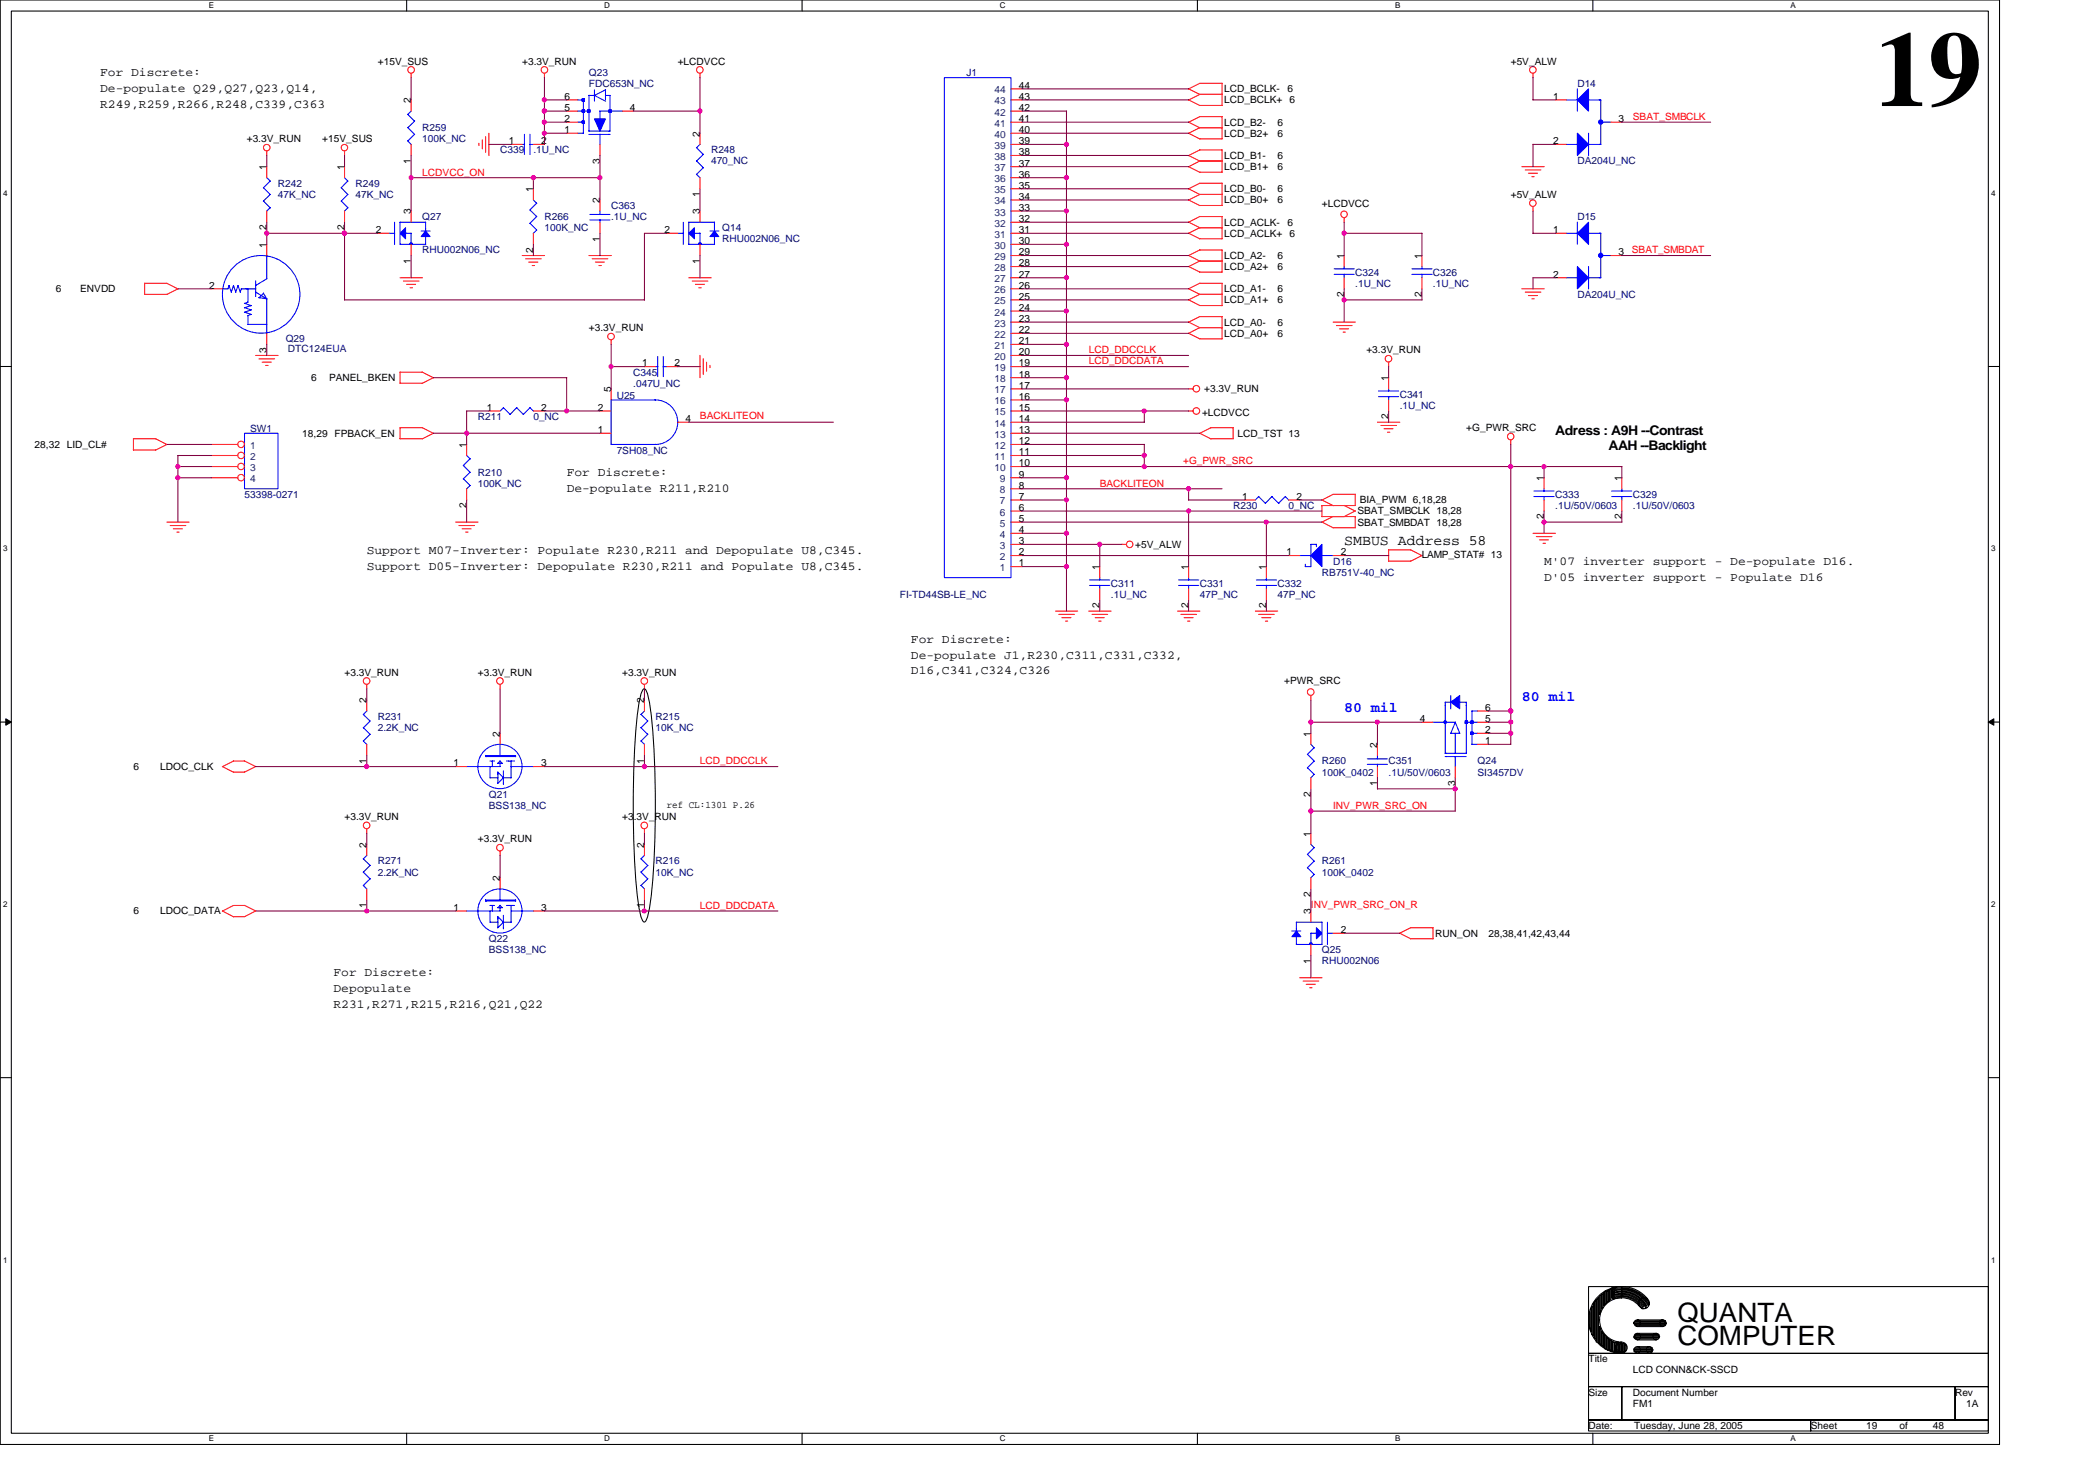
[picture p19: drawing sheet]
<svg xmlns="http://www.w3.org/2000/svg" width="297mm" height="210mm" viewBox="0 0 297 210" stroke-linecap="round" stroke-linejoin="round" font-family="sans-serif">
<defs><g id="words">
<text font-size="15.1" x="265.8" y="15">19</text>
<g font-size="3.8">
<text x="237.8" y="187.3">QUANTA</text>
<text x="237.8" y="190.7">COMPUTER</text>
</g>
<text font-size="2.1" x="190.6" y="77.2">SMBUS Address 58</text>
<g font-size="2.1" fill="#00f">
<text x="190.6" y="100.9">80 mil</text>
<text x="215.8" y="99.4">80 mil</text>
</g>
<g font-size="1.9">
<text x="220.5" y="61.6">Adress : A9H --Contrast</text>
<text x="228.1" y="63.8">AAH --Backlight</text>
</g>
<g font-size="1.7">
<text x="14.2" y="10.8">For Discrete:</text>
<text x="14.2" y="13">De-populate Q29,Q27,Q23,Q14,</text>
<text x="14.2" y="15.3">R249,R259,R266,R248,C339,C363</text>
<text x="80.3" y="67.5">For Discrete:</text>
<text x="80.3" y="69.8">De-populate R211,R210</text>
<text x="52" y="78.5">Support M07-Inverter: Populate R230,R211 and Depopulate U8,C345.</text>
<text x="52" y="80.8">Support D05-Inverter: Depopulate R230,R211 and Populate U8,C345.</text>
<text x="218.9" y="80.1">M'07 inverter support - De-populate D16.</text>
<text x="218.9" y="82.4">D'05 inverter support - Populate D16</text>
<text x="129.2" y="91.1">For Discrete:</text>
<text x="129.2" y="93.3">De-populate J1,R230,C311,C331,C332,</text>
<text x="129.2" y="95.6">D16,C341,C324,C326</text>
<text x="47.3" y="138.4">For Discrete:</text>
<text x="47.3" y="140.6">Depopulate</text>
<text x="47.3" y="142.8">R231,R271,R215,R216,Q21,Q22</text>
</g>
<g font-size="1.4">
<text x="53.6" y="9.1">+15V_SUS</text>
<text x="74" y="9.1">+3.3V_RUN</text>
<text x="96.1" y="9.1">+LCDVCC</text>
<text x="214.2" y="9.1">+5V_ALW</text>
<text x="58.3" y="14.6" transform="rotate(-90 58.3 14.6)">2</text>
<text x="80" y="14.1">6</text>
<text x="80" y="15.7">5</text>
<text x="80" y="17.3">2</text>
<text x="89.3" y="15.7">4</text>
<text x="144.4" y="12.6">44</text>
<text x="144.4" y="15.7">42</text>
<text x="144.4" y="14.1">43</text>
<text x="144.4" y="17.3">41</text>
<text x="173.6" y="14.6">LCD_BCLK+</text>
<text x="173.6" y="17.8">LCD_B2-</text>
<text x="173.6" y="13.1">LCD_BCLK-</text>
<text x="181.1" y="17.8">6</text>
<text x="182.6" y="13.1">6</text>
<text x="182.9" y="14.6">6</text>
<text x="220.2" y="14.1">1</text>
<text x="229.5" y="17.3">3</text>
<text x="35" y="20.2">+3.3V_RUN</text>
<text x="45.7" y="20.2">+15V_SUS</text>
<text x="58.3" y="23.2" transform="rotate(-90 58.3 23.2)">1</text>
<text x="72.2" y="20.4">1</text>
<text x="76.7" y="20.4">2</text>
<text x="80" y="18.9">1</text>
<text x="85" y="23.2" transform="rotate(-90 85 23.2)">3</text>
<text x="99.2" y="19.4" transform="rotate(-90 99.2 19.4)">2</text>
<text x="144.4" y="18.9">40</text>
<text x="144.4" y="22">38</text>
<text x="144.4" y="20.4">39</text>
<text x="144.4" y="23.6">37</text>
<text x="173.6" y="22.5">LCD_B1-</text>
<text x="173.6" y="19.4">LCD_B2+</text>
<text x="181.1" y="22.5">6</text>
<text x="181.1" y="19.4">6</text>
<text x="220.2" y="20.4">2</text>
<text x="37.8" y="24.1" transform="rotate(-90 37.8 24.1)">1</text>
<text x="48.8" y="24.1" transform="rotate(-90 48.8 24.1)">1</text>
<text x="75.6" y="27.2" transform="rotate(-90 75.6 27.2)">1</text>
<text x="85" y="28.8" transform="rotate(-90 85 28.8)">2</text>
<text x="99.2" y="27.9" transform="rotate(-90 99.2 27.9)">1</text>
<text x="144.4" y="25.2">36</text>
<text x="144.4" y="28.3">34</text>
<text x="144.4" y="26.7">35</text>
<text x="144.4" y="29.9">33</text>
<text x="173.6" y="24.1">LCD_B1+</text>
<text x="173.6" y="27.2">LCD_B0-</text>
<text x="173.6" y="28.8">LCD_B0+</text>
<text x="181.1" y="27.2">6</text>
<text x="181.1" y="24.1">6</text>
<text x="181.1" y="28.8">6</text>
<text x="187.4" y="29.3">+LCDVCC</text>
<text x="214.2" y="28">+5V_ALW</text>
<text x="37.8" y="35.1" transform="rotate(-90 37.8 35.1)">1</text>
<text x="37.8" y="32.7" transform="rotate(-90 37.8 32.7)">2</text>
<text x="48.8" y="32.7" transform="rotate(-90 48.8 32.7)">2</text>
<text x="53.3" y="33">2</text>
<text x="58.3" y="30.4" transform="rotate(-90 58.3 30.4)">3</text>
<text x="75.6" y="35.8" transform="rotate(-90 75.6 35.8)">2</text>
<text x="85" y="34.2" transform="rotate(-90 85 34.2)">1</text>
<text x="94.2" y="33">2</text>
<text x="99.2" y="30.4" transform="rotate(-90 99.2 30.4)">3</text>
<text x="144.4" y="31.5">32</text>
<text x="144.4" y="34.6">30</text>
<text x="144.4" y="33">31</text>
<text x="173.6" y="32">LCD_ACLK-</text>
<text x="173.6" y="33.5">LCD_ACLK+</text>
<text x="182.6" y="32">6</text>
<text x="182.9" y="33.5">6</text>
<text x="220.2" y="33">1</text>
<text x="7.9" y="41.4">6</text>
<text x="11.4" y="41.4">ENVDD</text>
<text x="29.7" y="40.9">2</text>
<text x="58.3" y="37.4" transform="rotate(-90 58.3 37.4)">1</text>
<text x="99.2" y="37.4" transform="rotate(-90 99.2 37.4)">1</text>
<text x="144.4" y="37.8">28</text>
<text x="144.4" y="40.9">26</text>
<text x="144.4" y="36.2">29</text>
<text x="144.4" y="39.3">27</text>
<text x="173.6" y="38.3">LCD_A2+</text>
<text x="173.6" y="36.7">LCD_A2-</text>
<text x="173.6" y="41.4">LCD_A1-</text>
<text x="181.1" y="36.7">6</text>
<text x="181.1" y="41.4">6</text>
<text x="181.1" y="38.3">6</text>
<text x="190.6" y="36.7" transform="rotate(-90 190.6 36.7)">1</text>
<text x="201.6" y="36.7" transform="rotate(-90 201.6 36.7)">1</text>
<text x="220.2" y="39.3">2</text>
<text x="229.5" y="36.2">3</text>
<text x="83.5" y="46.9">+3.3V_RUN</text>
<text x="144.4" y="44.1">24</text>
<text x="144.4" y="47.2">22</text>
<text x="144.4" y="42.5">25</text>
<text x="144.4" y="45.6">23</text>
<text x="173.6" y="43">LCD_A1+</text>
<text x="173.6" y="47.7">LCD_A0+</text>
<text x="173.6" y="46.1">LCD_A0-</text>
<text x="181.1" y="46.1">6</text>
<text x="181.1" y="43">6</text>
<text x="181.1" y="47.7">6</text>
<text x="190.6" y="42.1" transform="rotate(-90 190.6 42.1)">2</text>
<text x="201.6" y="42.1" transform="rotate(-90 201.6 42.1)">2</text>
<text x="37.8" y="50" transform="rotate(-90 37.8 50)">3</text>
<text x="91.1" y="51.9">1</text>
<text x="95.6" y="51.9">2</text>
<text x="144.4" y="50.4">20</text>
<text x="144.4" y="53.5">18</text>
<text x="144.4" y="48.8">21</text>
<text x="144.4" y="51.9">19</text>
<text x="193.7" y="50.1">+3.3V_RUN</text>
<text x="44.1" y="54">6</text>
<text x="46.6" y="54">PANEL_BKEN</text>
<text x="69" y="58.2">1</text>
<text x="76.7" y="58.2">2</text>
<text x="84.8" y="58.2">2</text>
<text x="86.6" y="55.6" transform="rotate(-90 86.6 55.6)">5</text>
<text x="97.2" y="59.8">4</text>
<text x="144.4" y="56.7">16</text>
<text x="144.4" y="59.8">14</text>
<text x="144.4" y="55.1">17</text>
<text x="144.4" y="58.2">15</text>
<text x="170.4" y="58.9">+LCDVCC</text>
<text x="170.7" y="55.6">+3.3V_RUN</text>
<text x="196.9" y="59.4" transform="rotate(-90 196.9 59.4)">2</text>
<text x="196.9" y="54" transform="rotate(-90 196.9 54)">1</text>
<text x="4.9" y="63.5">28,32 LID_CL#</text>
<text x="42.9" y="61.9">18,29 FPBACK_EN</text>
<text x="66.1" y="63.5" transform="rotate(-90 66.1 63.5)">1</text>
<text x="84.8" y="61.4">1</text>
<text x="144.4" y="63">12</text>
<text x="144.4" y="61.4">13</text>
<text x="144.4" y="64.5">11</text>
<text x="175.5" y="61.9">LCD_TST 13</text>
<text x="207.9" y="61.1">+G_PWR_SRC</text>
<text x="144.4" y="66.1">10</text>
<text x="144.4" y="69.3">8</text>
<text x="144.4" y="67.7">9</text>
<text x="144.4" y="70.8">7</text>
<text x="176.1" y="70.8">1</text>
<text x="183.8" y="70.8">2</text>
<text x="192.8" y="71.3">BIA_PWM 6,18,28</text>
<text x="218.9" y="68.2" transform="rotate(-90 218.9 68.2)">1</text>
<text x="229.9" y="68.2" transform="rotate(-90 229.9 68.2)">1</text>
<text x="66.1" y="72" transform="rotate(-90 66.1 72)">2</text>
<text x="144.4" y="72.4">6</text>
<text x="144.4" y="75.6">4</text>
<text x="144.4" y="74">5</text>
<text x="144.4" y="77.1">3</text>
<text x="161" y="77.6">+5V_ALW</text>
<text x="192.5" y="72.9">SBAT_SMBCLK 18,28</text>
<text x="192.5" y="74.5">SBAT_SMBDAT 18,28</text>
<text x="218.9" y="73.6" transform="rotate(-90 218.9 73.6)">2</text>
<text x="229.9" y="73.6" transform="rotate(-90 229.9 73.6)">2</text>
<text x="144.4" y="78.7">2</text>
<text x="144.4" y="80.3">1</text>
<text x="155.9" y="80.8" transform="rotate(-90 155.9 80.8)">1</text>
<text x="168.5" y="80.8" transform="rotate(-90 168.5 80.8)">1</text>
<text x="179.5" y="80.8" transform="rotate(-90 179.5 80.8)">1</text>
<text x="182.4" y="78.7">1</text>
<text x="190.1" y="78.7">2</text>
<text x="201.6" y="79.1">LAMP_STAT# 13</text>
<text x="155.9" y="86.2" transform="rotate(-90 155.9 86.2)">2</text>
<text x="168.5" y="86.2" transform="rotate(-90 168.5 86.2)">2</text>
<text x="179.5" y="86.2" transform="rotate(-90 179.5 86.2)">2</text>
<text x="48.8" y="95.8">+3.3V_RUN</text>
<text x="67.8" y="95.8">+3.3V_RUN</text>
<text x="88.2" y="95.8">+3.3V_RUN</text>
<text x="52" y="99.7" transform="rotate(-90 52 99.7)">2</text>
<text x="91.4" y="99.7" transform="rotate(-90 91.4 99.7)">2</text>
<text x="182.1" y="97">+PWR_SRC</text>
<text x="210.6" y="100.8">6</text>
<text x="70.9" y="104.4" transform="rotate(-90 70.9 104.4)">2</text>
<text x="185.8" y="104.4" transform="rotate(-90 185.8 104.4)">1</text>
<text x="195.3" y="106" transform="rotate(-90 195.3 106)">2</text>
<text x="201.3" y="102.3">4</text>
<text x="210.6" y="102.3">5</text>
<text x="210.6" y="103.9">2</text>
<text x="210.6" y="105.5">1</text>
<text x="18.9" y="109.1">6</text>
<text x="22.7" y="109.1">LDOC_CLK</text>
<text x="52" y="108.2" transform="rotate(-90 52 108.2)">1</text>
<text x="64.3" y="108.6">1</text>
<text x="76.7" y="108.6">3</text>
<text x="91.4" y="108.2" transform="rotate(-90 91.4 108.2)">1</text>
<text x="185.8" y="113" transform="rotate(-90 185.8 113)">2</text>
<text x="195.3" y="111.4" transform="rotate(-90 195.3 111.4)">1</text>
<text x="206.3" y="111.4" transform="rotate(-90 206.3 111.4)">3</text>
<text x="48.8" y="116.2">+3.3V_RUN</text>
<text x="67.8" y="119.4">+3.3V_RUN</text>
<text x="88.2" y="116.2">+3.3V_RUN</text>
<text x="94.5" y="114.5">ref CL:1301 P.26</text>
<text x="185.8" y="118.6" transform="rotate(-90 185.8 118.6)">1</text>
<text x="52" y="120.1" transform="rotate(-90 52 120.1)">2</text>
<text x="70.9" y="124.9" transform="rotate(-90 70.9 124.9)">2</text>
<text x="91.4" y="120.1" transform="rotate(-90 91.4 120.1)">2</text>
<text x="18.9" y="129.6">6</text>
<text x="22.7" y="129.6">LDOC_DATA</text>
<text x="52" y="128.7" transform="rotate(-90 52 128.7)">1</text>
<text x="64.3" y="129.1">1</text>
<text x="76.7" y="129.1">3</text>
<text x="91.4" y="128.7" transform="rotate(-90 91.4 128.7)">1</text>
<text x="185.8" y="129.6" transform="rotate(-90 185.8 129.6)">3</text>
<text x="185.8" y="127.1" transform="rotate(-90 185.8 127.1)">2</text>
<text x="185.8" y="136.6" transform="rotate(-90 185.8 136.6)">1</text>
<text x="190.1" y="132.2">2</text>
<text x="203.5" y="132.8">RUN_ON</text>
<text x="211" y="132.8">28,38,41,42,43,44</text>
<text x="225.2" y="193.1">Title</text>
<text x="225.2" y="197.8">Size</text>
<text x="231.5" y="197.8">Document Number</text>
<text x="231.5" y="194.6">LCD CONN&amp;CK-SSCD</text>
<text x="277.2" y="197.8">Rev</text>
<text x="225.2" y="202.5">Date:</text>
<text x="231.5" y="199.4">FM1</text>
<text x="231.7" y="202.5">Tuesday, June 28, 2005</text>
<text x="256.7" y="202.5">Sheet</text>
<text x="264.6" y="202.5">19</text>
<text x="269.3" y="202.5">of</text>
<text x="274" y="202.5">48</text>
<text x="278.8" y="199.4">1A</text>
</g>
<g font-size="1.4" fill="#000080">
<text x="83.5" y="10.7">Q23</text>
<text x="137" y="10.7">J1</text>
<text x="83.5" y="12.3">FDC653N_NC</text>
<text x="223.6" y="12.3">D14</text>
<text x="59.9" y="18.6">R259</text>
<text x="59.9" y="20.2">100K_NC</text>
<text x="70.9" y="21.7">C339</text>
<text x="75.6" y="21.7">.1U_NC</text>
<text x="100.8" y="21.7">R248</text>
<text x="100.8" y="23.3">470_NC</text>
<text x="223.6" y="23.3">DA204U_NC</text>
<text x="39.4" y="26.5">R242</text>
<text x="39.4" y="28">47K_NC</text>
<text x="50.4" y="26.5">R249</text>
<text x="50.4" y="28">47K_NC</text>
<text x="86.7" y="29.6">C363</text>
<text x="59.9" y="31.2">Q27</text>
<text x="59.9" y="35.9">RHU002N06_NC</text>
<text x="77.2" y="31.2">R266</text>
<text x="77.2" y="32.8">100K_NC</text>
<text x="86.7" y="31.2">.1U_NC</text>
<text x="102.4" y="32.8">Q14</text>
<text x="102.4" y="34.3">RHU002N06_NC</text>
<text x="223.6" y="31.2">D15</text>
<text x="192.1" y="39.1">C324</text>
<text x="192.1" y="40.6">.1U_NC</text>
<text x="203.2" y="39.1">C326</text>
<text x="203.2" y="40.6">.1U_NC</text>
<text x="223.6" y="42.2">DA204U_NC</text>
<text x="40.5" y="48.5">Q29</text>
<text x="40.8" y="49.9">DTC124EUA</text>
<text x="89.8" y="53.2">C345</text>
<text x="67.8" y="59.5">R211</text>
<text x="75.6" y="59.5">0_NC</text>
<text x="87.4" y="56.5">U25</text>
<text x="89.8" y="54.8">.047U_NC</text>
<text x="198.5" y="56.4">C341</text>
<text x="198.5" y="58">.1U_NC</text>
<text x="35.5" y="61.3">SW1</text>
<text x="87.4" y="64.4">7SH08_NC</text>
<text x="34.7" y="70.5">53398-0271</text>
<text x="67.8" y="67.4">R210</text>
<text x="67.8" y="69">100K_NC</text>
<text x="220.5" y="70.5">C333</text>
<text x="231.5" y="70.5">C329</text>
<text x="174.8" y="72.1">R230</text>
<text x="182.7" y="72.1">0_NC</text>
<text x="220.5" y="72.1">.1U/50V/0603</text>
<text x="231.5" y="72.1">.1U/50V/0603</text>
<text x="157.5" y="83.1">C311</text>
<text x="170.1" y="83.1">C331</text>
<text x="181.1" y="83.1">C332</text>
<text x="187.4" y="81.6">RB751V-40_NC</text>
<text x="189" y="80">D16</text>
<text x="127.6" y="84.7">FI-TD44SB-LE_NC</text>
<text x="157.5" y="84.7">.1U_NC</text>
<text x="170.1" y="84.7">47P_NC</text>
<text x="181.1" y="84.7">47P_NC</text>
<text x="53.6" y="102">R231</text>
<text x="53.6" y="103.6">2.2K_NC</text>
<text x="92.9" y="102">R215</text>
<text x="92.9" y="103.6">10K_NC</text>
<text x="69.3" y="113.1">Q21</text>
<text x="187.4" y="108.4">R260</text>
<text x="187.4" y="109.9">100K_0402</text>
<text x="196.9" y="108.4">C351</text>
<text x="196.9" y="109.9">.1U/50V/0603</text>
<text x="209.5" y="108.4">Q24</text>
<text x="209.5" y="109.9">SI3457DV</text>
<text x="69.3" y="114.6">BSS138_NC</text>
<text x="53.6" y="122.5">R271</text>
<text x="53.6" y="124.1">2.2K_NC</text>
<text x="92.9" y="122.5">R216</text>
<text x="92.9" y="124.1">10K_NC</text>
<text x="187.4" y="122.5">R261</text>
<text x="187.4" y="124.1">100K_0402</text>
<text x="69.3" y="133.5">Q22</text>
<text x="69.3" y="135.1">BSS138_NC</text>
<text x="187.4" y="135.1">Q25</text>
<text x="187.4" y="136.7">RHU002N06</text>
</g>
<g font-size="1.4" fill="#004080">
<text x="141" y="13.2">44</text>
<text x="141" y="16.4">42</text>
<text x="141" y="14.8">43</text>
<text x="141" y="18">41</text>
<text x="141" y="19.5">40</text>
<text x="141" y="22.7">38</text>
<text x="141" y="21.1">39</text>
<text x="141" y="25.8">36</text>
<text x="141" y="29">34</text>
<text x="141" y="24.3">37</text>
<text x="141" y="27.4">35</text>
<text x="141" y="32.1">32</text>
<text x="141" y="35.3">30</text>
<text x="141" y="30.5">33</text>
<text x="141" y="33.7">31</text>
<text x="141" y="38.4">28</text>
<text x="141" y="41.6">26</text>
<text x="141" y="36.9">29</text>
<text x="141" y="40">27</text>
<text x="141" y="44.7">24</text>
<text x="141" y="47.9">22</text>
<text x="141" y="43.1">25</text>
<text x="141" y="46.3">23</text>
<text x="141" y="51">20</text>
<text x="141" y="49.4">21</text>
<text x="141" y="52.6">19</text>
<text x="141" y="54.2">18</text>
<text x="141" y="57.3">16</text>
<text x="141" y="55.8">17</text>
<text x="141" y="58.9">15</text>
<text x="35.5" y="63.6">1</text>
<text x="35.5" y="65.2">2</text>
<text x="141" y="60.5">14</text>
<text x="141" y="63.6">12</text>
<text x="141" y="62">13</text>
<text x="141" y="65.2">11</text>
<text x="35.5" y="66.8">3</text>
<text x="35.5" y="68.3">4</text>
<text x="141" y="66.8">10</text>
<text x="141.8" y="69.9">8</text>
<text x="141.8" y="68.3">9</text>
<text x="141.8" y="71.5">7</text>
<text x="141.8" y="73.1">6</text>
<text x="141.8" y="76.2">4</text>
<text x="141.8" y="74.6">5</text>
<text x="141.8" y="77.8">3</text>
<text x="141.8" y="79.4">2</text>
<text x="141.8" y="80.9">1</text>
</g>
<g font-size="1.4" fill="#f00">
<text x="231.5" y="17">SBAT_SMBCLK</text>
<text x="59.9" y="24.9">LCDVCC_ON</text>
<text x="231.4" y="35.9">SBAT_SMBDAT</text>
<text x="154.4" y="50.1">LCD_DDCCLK</text>
<text x="154.4" y="51.6">LCD_DDCDATA</text>
<text x="99.2" y="59.4">BACKLITEON</text>
<text x="167.7" y="65.8">+G_PWR_SRC</text>
<text x="155.9" y="69">BACKLITEON</text>
<text x="99.2" y="108.4">LCD_DDCCLK</text>
<text x="189" y="114.6">INV_PWR_SRC_ON</text>
<text x="99.2" y="128.8">LCD_DDCDATA</text>
<text x="185.9" y="128.7">INV_PWR_SRC_ON_R</text>
</g>
<g font-size="1.1">
<text x="29.6" y="1.2">E</text>
<text x="85.7" y="1.2">D</text>
<text x="141.7" y="1.2">C</text>
<text x="197.8" y="1.2">B</text>
<text x="253.9" y="1.2">A</text>
<text x=".4" y="27.8">4</text>
<text x="282.3" y="27.8">4</text>
<text x=".4" y="78.1">3</text>
<text x="282.3" y="78.1">3</text>
<text x=".4" y="128.5">2</text>
<text x="282.3" y="128.5">2</text>
<text x=".4" y="178.9">1</text>
<text x="282.3" y="178.9">1</text>
<text x="29.6" y="204.3">E</text>
<text x="85.7" y="204.3">D</text>
<text x="141.7" y="204.3">C</text>
<text x="197.8" y="204.3">B</text>
<text x="253.9" y="204.3">A</text>
</g>
</g></defs>
<path d="M0 0h283.5v204.7h-283.5zM1.6 1.6h280.3v201.5h-280.3z" fill="none" stroke="#000" stroke-width=".15"/>
<g fill="#fff">
<path d="M29.6 .1h.8v1.3h-.8z"/>
<path d="M29.6 203.3h.8v1.3h-.8z"/>
</g>
<path d="M57.7 0v1.6M57.7 203.1v1.6" fill="none" stroke="#000" stroke-width=".15"/>
<g fill="#fff">
<path d="M85.7 .1h.8v1.3h-.8z"/>
<path d="M85.7 203.3h.8v1.3h-.8z"/>
</g>
<path d="M113.7 0v1.6M113.7 203.1v1.6" fill="none" stroke="#000" stroke-width=".15"/>
<g fill="#fff">
<path d="M141.7 .1h.9v1.3h-.9z"/>
<path d="M141.7 203.3h.9v1.3h-.9z"/>
</g>
<path d="M169.8 0v1.6M169.8 203.1v1.6" fill="none" stroke="#000" stroke-width=".15"/>
<g fill="#fff">
<path d="M197.8 .1h.7v1.3h-.7z"/>
<path d="M197.8 203.3h.7v1.3h-.7z"/>
</g>
<path d="M225.8 0v1.6M225.8 203.1v1.6" fill="none" stroke="#000" stroke-width=".15"/>
<g fill="#fff">
<path d="M253.9 .1h.7v1.3h-.7z"/>
<path d="M253.9 203.3h.7v1.3h-.7z"/>
<path d="M.4 26.8h.7v1.2h-.7z"/>
<path d="M282.3 26.8h.6v1.2h-.6z"/>
<path d="M.4 77.1h.7v1.3h-.7z"/>
<path d="M282.3 77.1h.6v1.3h-.6z"/>
</g>
<path d="M0 51.9h1.6M281.9 51.9h1.6" fill="none" stroke="#000" stroke-width=".15"/>
<g fill="#fff">
<path d="M.4 127.5h.7v1.3h-.7z"/>
<path d="M282.3 127.5h.6v1.3h-.6z"/>
</g>
<path d="M0 102.3h1.6M281.9 102.3h1.6" fill="none" stroke="#000" stroke-width=".15"/>
<path d="M.8 101.9l.8 .4-.8 .5zM281.9 102.3l.8-.4v.9z" fill="#000" stroke="#000" stroke-width=".14"/>
<g fill="#fff">
<path d="M.4 177.9h.7v1.3h-.7z"/>
<path d="M282.3 177.9h.6v1.3h-.6z"/>
</g>
<g fill="none" stroke="#000" stroke-width=".15">
<path d="M91.2 97.7l.2-.1 .1 .1a16.5 16.5 0 0 1 1 5.5 140.1 140.1 0 0 1-.3 24.5 8.2 8.2 0 0 1-.7 2.9l-.1 .1-.2-.1a16.2 16.2 0 0 1-1-5.5 142.2 142.2 0 0 1 .3-24.5 8 8 0 0 1 .7-2.9zM0 152.7h1.6M281.9 152.7h1.6M225.2 182.4h56.7v9.4h-56.7zM225.2 191.8h56.7v4.7h-56.7zM225.2 196.5h4.8v4.8h-4.8zM225.4 186v2.2l.2 .5M225.7 185.2v3.9l.2 .2M225.7 185.2l-.2 .3v3.2M225.9 184.8v4.5M226 184.6v5l.2 .2M226 184.5l-.1 .4"/>
<path d="M226.3 184.2v6M226.4 184.2l-.2 .2v5.4M226.6 183.9v6.5M226.6 190.4h.2M226.7 183.9l-.2 .2v6.1M226.8 183.6v2.7l.2-.5M227 188.3v2.3l.1 .1M227 188.4l-.2-.4v2.4M227.1 183.5v2M227.1 183.4l-.1 .2v2.2M227.3 189v1.9M227.3 190.9l.2 .1"/>
<path d="M227.3 189l-.2-.3v2M227.3 185.3l-.2 .2M227.4 183.1v2M227.4 189.1v1.9M227.4 189.1l.2 .2M227.5 183.1l-.2 .2v2M227.6 191.2h.2M227.6 189.3v1.9M227.6 184.8l-.2 .2M227.8 183v1.7M227.8 183h-.2v1.9M227.9 189.6v1.7h.2"/>
<path d="M227.9 189.6l-.1-.2v1.8M227.9 184.5l-.1 .2M228.1 182.8v1.6M228.1 182.8l-.2 .2v1.6M228.2 182.8v1.4M228.2 189.9v1.4l.2 .2M228.2 189.9l-.1-.1v1.5M228.2 184.2l-.1 .2M228.4 182.7v1.6M228.4 189.9v1.6M228.4 189.9l.2 .2M228.4 182.6l-.2 .2"/>
<path d="M228.5 190.1v1.4M228.7 183.7l1.2-.2a3.6 3.6 0 0 1 3.1 1.7M228.7 183.5l1.2-.2a3.8 3.8 0 0 1 3.4 2.1M228.7 183.3l1.2-.2a3.9 3.9 0 0 1 3.6 2.3M228.7 183.2l1.2-.2a4 4 0 0 1 3.6 2.1M228.7 183l1.2-.2a4.2 4.2 0 0 1 3.8 2.2M228.7 182.7l1.2-.2a4.6 4.6 0 0 1 3.9 2.2M228.7 190.1v1.4h-.2M228.7 184.1l-.2-.2v-1.3l.2-.1v1.6M228.7 190.2h.2M228.7 184l1.2-.2a3.3 3.3 0 0 1 3 1.7M228.7 183.8l1.2-.2a3.5 3.5 0 0 1 3.1 1.9"/>
<path d="M228.8 182.8l1.1-.1a4.4 4.4 0 0 1 3.9 2.2M228.9 191.5h.1M228.9 182.6v1.3M228.9 190.2v1.3M229 190.2h.2M229 190.2v1.3M229.3 190.2v1.5l.2-.2M229.3 190.2l-.5 1.4h.4v-1.4M229.5 190.2v1.3M229.5 190.2l.2 .4M229.6 190.5v1.1h.2M229.9 182.4l-1.4 .2"/>
<path d="M229.9 183.9l-1.1 .2M230 196.5h47.2v4.8h-47.2zM230 190.4v1.2h.1v-1.2h.2M230 190.4h-.2v1.2M230.3 190.4v1.3l.1-.2M230.4 190.5v1M230.4 190.5l.2 .2M230.6 190.7v.6M231.7 187.6h4.6M231.7 189.4h3.6M231.8 187.2h4.3v.2h-4.4v.2M231.8 189.1h3.4"/>
<path d="M231.8 191h2.4M232 187.9h4.1M232 189.8h3M232 191.6h2.2M232.2 190.9h1.7M232.2 191.8h1.7M232.2 189.9h2.7M232.2 189h2.7M232.2 188h3.6M232.2 187.1h3.6M232.4 185.1a3.1 3.1 0 0 0-2.5-1.2 3.1 3.1 0 0 0-3.1 3.1 3.2 3.2 0 0 0 3.1 3.2M233.6 184.1a4.7 4.7 0 0 0-3.7-1.7 4.7 4.7 0 0 0-4.7 4.6 4.7 4.7 0 0 0 4.7 4.8"/>
<path d="M234.2 191.2h-2.5v.1h2.7l-.2 .2M234.2 191v.2M234.2 191.5h-2.5l.3 .2M235.2 189.1v.2h-3.4l-.1 .2M235.3 189.4l-.2 .2h-3.4l.3 .2M236.1 187.7h-4.3l.2 .2M236.3 187.6l-.2 .1M277.2 196.5h4.7v4.8h-4.7zM225.2 201.3h31.5v1.5h-31.5zM256.7 201.3h25.2v1.5h-25.2z"/>
<circle cx="229.9" cy="191" r=".78"/>
<circle cx="232.1" cy="187.5" r=".46"/>
<circle cx="232.1" cy="191.3" r=".46"/>
<circle cx="232.1" cy="189.4" r=".46"/>
<circle cx="233.1" cy="184.7" r=".77"/>
<circle cx="233.9" cy="191.3" r=".46"/>
<circle cx="234.8" cy="189.4" r=".46"/>
<circle cx="235.8" cy="187.5" r=".47"/>
</g>
<g fill="none" stroke="#f00" stroke-width=".15">
<path d="M58.3 10.4v.6M58.3 14.2v1.5M68.4 19.8v1.3M68.9 19.4v2.2M69.3 18.9v3.2M77.2 10.4v.6M80.3 15.7h1.6M80.3 18.9h1.6M80.3 14.2h1.6M80.3 17.3h1.6M88.2 15.7h1.6M99.2 10.4v.6"/>
<path d="M99.2 18.9v1.6M143.3 12.6h1.6M143.3 15.7h1.6M143.3 18.9h1.6M143.3 14.2h1.6M143.3 17.3h1.6M168.5 12.6l1.6-.8h3.2v3.1M168.5 17.3l1.6-.8h3.2v3.2M168.5 14.2l1.6 .8M168.5 17.3l1.6 .8M168.5 12.6l1.6 .8M170.1 14.9h3.2"/>
<path d="M170.1 19.7h3.2M173.3 13.4h-3.2l-1.6 .8M173.3 18.1h-3.2l-1.6 .8 1.6 .8M217.4 10.4v.6M220.5 14.2h1.6M228.4 17.3h1.6M37.8 21.4v.7M37.8 23.6v1.6M37.8 29.9v1.6M37.8 34.6v1.6M48.8 21.4v.7M48.8 23.6v1.6"/>
<path d="M48.8 29.9v1.6M53.6 33.1h1.6M56.7 39.4h3.2M57.2 39.8h2.2M58.3 20.5v1.5M58.3 29.9v1.6M58.3 34.6v1.6M67.9 20.3v.3M72.5 20.5h1.5M74 36.2h3.2M74.5 36.7h2.2M75 37.1h1.3"/>
<path d="M75.5 37.6h.3M75.6 20.5h1.6M75.6 26.8v1.5M75.6 33.1v1.5M83.5 36.2h3.2M84 36.7h2.2M84.4 37.1h1.3M84.9 37.6h.4M85.1 20.5v1.5M85.1 28.3v1.6M85.1 31.5v1.6M94.5 33.1h1.6"/>
<path d="M97.7 39.4h3.1M98.1 39.8h2.3M99.2 25.2v1.6M99.2 29.9v1.6M99.2 34.6v1.6M143.3 23.6h1.6M143.3 36.2h1.6M143.3 39.4h1.6M143.3 22h1.6M143.3 25.2h1.6M143.3 28.3h1.6M143.3 31.5h1.6"/>
<path d="M143.3 34.6h1.6M143.3 37.8h1.6M143.3 20.5h1.6M143.3 26.8h1.6M143.3 29.9h1.6M143.3 33.1h1.6M168.5 31.5l1.6 .8h3.2M168.5 36.2l1.6 .8h3.2M168.5 37.8l1.6 .8h3.2M168.5 23.6l1.6 .8M170.1 30.7h3.2M170.1 24.4h3.2"/>
<path d="M170.1 35.4h3.2M170.1 29.1h3.2M170.1 30.7l-1.6 .8M170.1 37l-1.6 .8M170.1 35.4l-1.6 .8M170.1 32.3l-1.6 .8M173.3 21.2v3.2M173.3 26v3.1M173.3 30.7v3.2l-3.2-.1-1.6-.8M173.3 35.4v3.2M173.3 21.3h-3.2l-1.6 .8 1.6 .7M173.3 26h-3.2l-1.6 .8 1.6 .8"/>
<path d="M173.3 22.8h-3.2l-1.6 .8M173.3 27.6h-3.2l-1.6 .8 1.6 .7M190.6 30.9v.6M190.6 36.2v1.6M190.6 39.4v1.5M201.6 36.2v1.6M201.6 39.4v1.5M215.8 23.6h3.1M216.3 24.1h2.2M216.7 24.6h1.3M217.2 25h.3M217.4 29.3v.6"/>
<path d="M220.5 39.4h1.6M220.5 20.5h1.6M220.5 33.1h1.6M228.4 36.2h1.6M20.5 41.7h3.2M20.5 40.2h3.2l1.5 .8-1.6 .7M20.5 40.1v1.6M29.9 40.9h1.6M36.3 50.4h3.1M36.7 50.9h2.2M37.2 51.3h1.3M37.7 51.8h.3"/>
<path d="M37.8 47.2v1.6M56.7 52.7v1.6h3.2M56.7 52.7h3.2M57.7 40.3h1.2M58.1 40.8h.4M59.9 52.7l1.6 .9M61.4 53.5l-1.5 .8M69.3 58.3h1.6M75.6 58.3h1.6M85.1 58.3h1.6M86.7 48.2v.6M86.7 55.1v1.6"/>
<path d="M91.4 52h1.5M94.5 52h1.6M96.1 59.8h1.6M98.6 40.3h1.3M99.1 40.8h.3M99.2 50.4v3.1M99.7 50.8v2.3M100.2 51.3v1.3M100.7 51.8v.3M143.3 45.7h1.6M143.3 40.9h1.6M143.3 55.1h1.6"/>
<path d="M143.3 58.3h1.6M143.3 59.8h1.6M143.3 50.4h1.6M143.3 44.1h1.6M143.3 47.2h1.6M143.3 53.5h1.6M143.3 56.7h1.6M143.3 42.5h1.6M143.3 48.8h1.6M143.3 52h1.6M168.5 55.1h.7M168.5 58.3h.7"/>
<path d="M168.5 40.9l1.6 .8h3.2M168.5 45.6l1.6 .8h3.2M168.5 47.2l1.6 .8h3.2M170.1 44.9h3.2M170.1 40.2h3.2M170.1 41.7l-1.6 .8M170.1 46.4l-1.6 .8M170.1 44.9l-1.6 .8M170.1 40.1l-1.6 .8M173.3 40.2v3.1h-3.2l-1.6-.8M173.3 44.9v3.1M189 45.7h3.2"/>
<path d="M189.5 46.1h2.2M189.9 46.6h1.3M190.4 47.1h.4M195.3 59.8h3.2M196.9 51.3v.7M196.9 53.5v1.6M196.9 56.7v1.6M215.8 40.9h3.1M216.3 41.4h2.2M216.7 41.9h1.3M217.2 42.4h.3M18.9 63.8h3.2"/>
<path d="M23.7 74h3.1M23.7 63l-1.6 .8M23.7 63l-1.6-.8h-3.2v1.6M24.1 74.5h2.2M24.6 75h1.3M25.1 75.4h.3M29.9 63h3.8M29.9 66.1h3.8M29.9 64.6h3.8M29.9 67.7h3.8M59.9 60.6l1.6 .8M59.9 60.6h-3.2v1.6h3.2"/>
<path d="M61.4 61.4l-1.5 .8M64.6 74h3.2M65.1 74.5h2.2M65.5 75h1.3M66 75.4h.4M66.2 63v1.6M66.2 69.3v1.6M85.1 61.4h1.6M143.3 75.6h1.6M143.3 77.2h1.6M143.3 74h1.6M143.3 63h1.6"/>
<path d="M143.3 66.1h1.6M143.3 69.3h1.6M143.3 72.4h1.6M143.3 78.7h1.6M143.3 61.4h1.6M143.3 64.6h1.6M143.3 67.7h1.6M143.3 70.9h1.6M159.1 77.2h.6M170.1 61.4l1.6-.8h3.1v1.6M170.1 61.4l1.6 .8M171.7 62.2h3.2"/>
<path d="M176.4 70.9h1.6M182.7 78.7h1.6M182.7 70.9h1.6M187.4 74l1.6 .8h3.1M187.4 71.6v1.6h4.8l-.1 1.6M187.4 70.9l1.6 .8M189 78.7h1.6M189 73.2l-1.6 .8M190.6 71.6l1.5 .8-1.5 .8M192.1 70l.1 1.6h-4.8M192.1 70.1h-3.1l-1.6 .8M195.8 60.3h2.2"/>
<path d="M196.2 60.8h1.3M196.7 61.3h.4M196.9 79.5h3.1M196.9 77.9v1.6M196.9 77.9h3.1M200 77.9l1.6 .9M201.6 78.7l-1.6 .8M214.2 62.4v.6M217.4 75.6h3.1M217.8 76.1h2.2M218.3 76.5h1.3M218.8 77h.3"/>
<path d="M218.9 67.7v1.6M218.9 70.9v1.5M230 67.7v1.6M230 70.9v1.5M52 97v.6M52 99.2v1.6M70.9 97v.6M91.4 97v.6M91.4 99.2v1.6M143.3 80.3h1.6M149.6 86.6h3.2M150.1 87.1h2.2"/>
<path d="M150.6 87.5h1.2M151.1 88h.3M154.4 86.6h3.1M154.8 87.1h2.3M155.3 87.5h1.3M155.8 88h.3M155.9 80.3v1.6M155.9 83.5v1.5M167 86.6h3.1M167.4 87.1h2.2M167.9 87.5h1.3M168.4 88h.3"/>
<path d="M168.5 80.3v1.6M168.5 83.5v1.5M178 86.6h3.2M178.5 87.1h2.2M178.9 87.5h1.3M179.4 88h.3M179.6 80.3v1.6M179.6 83.5v1.5M185.9 98.6v.6M31.5 108.6l1.6 .9M33.1 107.9h1.6M33.1 107.9l-1.6 .8"/>
<path d="M33.1 109.4h1.6M34.6 107.8l1.7 .8-1.6 .8M52 105.5v1.6M52 117.5v.6M52 119.7v1.5M64.6 108.6h1.6M70.9 103.9v1.6M75.6 108.6h1.6M91.4 105.5v1.6M91.4 117.5v.6M91.4 119.7v1.5M185.9 103.9v1.6"/>
<path d="M185.9 110.2v1.6M185.9 118.1v1.6M195.3 105.5v1.6M195.3 108.6v1.6M201.6 102.4h1.6M206.3 108.6v1.6M209.5 102.4h1.5M209.5 100.8h1.5M209.5 103.9h1.5M209.5 105.5h1.5M31.5 129.1l1.6 .8M33.1 128.3h1.6"/>
<path d="M33.1 128.3l-1.6 .8M33.1 129.9h1.6M34.6 128.3l1.7 .8M36.3 129.1l-1.6 .8M52 126v1.6M64.6 129.1h1.6M70.9 120.6v.7M70.9 124.4v1.6M75.6 129.1h1.6M91.4 126v1.6M184.3 138.6h3.1M184.8 139h2.2"/>
<path d="M185.2 139.5h1.3M185.7 140h.3M185.9 124.4v1.6M185.9 129.1v1.6M185.9 133.9v1.5M189 132.3h1.6M198.4 132.2l1.6 .9M200 131.5h3.2M200 131.5l-1.5 .8M203.2 131.5v1.6h-3.2"/>
<circle cx="58.3" cy="9.9" r=".47"/>
<circle cx="77.2" cy="9.9" r=".47"/>
<circle cx="99.2" cy="9.9" r=".47"/>
<circle cx="217.3" cy="9.9" r=".47"/>
<circle cx="37.8" cy="20.9" r=".46"/>
<circle cx="48.8" cy="20.9" r=".46"/>
<circle cx="190.6" cy="30.4" r=".46"/>
<circle cx="217.3" cy="28.8" r=".46"/>
<circle cx="86.6" cy="47.7" r=".46"/>
<circle cx="169.6" cy="55.1" r=".47"/>
<circle cx="169.6" cy="58.2" r=".47"/>
<circle cx="196.9" cy="50.8" r=".47"/>
<circle cx="34.2" cy="66.1" r=".46"/>
<circle cx="34.2" cy="64.5" r=".46"/>
<circle cx="34.2" cy="67.7" r=".46"/>
<circle cx="34.2" cy="63" r=".46"/>
<circle cx="160.2" cy="77.2" r=".46"/>
<circle cx="214.2" cy="61.9" r=".46"/>
<circle cx="52" cy="96.5" r=".47"/>
<circle cx="70.9" cy="96.5" r=".47"/>
<circle cx="91.3" cy="96.5" r=".47"/>
<circle cx="185.8" cy="98.1" r=".47"/>
<circle cx="52" cy="117" r=".47"/>
<circle cx="91.3" cy="117" r=".47"/>
<circle cx="70.9" cy="120.1" r=".47"/>
</g>
<g fill="none" stroke="#00f" stroke-width=".15">
<path d="M57.8 20l.5 .5M57.8 18.1l1 .9M58.3 15.7l-.5 .5 1 1M58.8 19l-1 1M58.8 17.1l-1 1M74.4 19v2.9M75.1 19v2.9M81.9 14.2h.8v4.7h-.8M81.9 17.3h.8M81.9 15.7h1.6M82.5 17.2l.4-.1v.4h-.4v-.3M82.5 14.3h.4"/>
<path d="M82.5 15.6h.4M82.5 14.3v-.3h.4v.4M82.5 15.6v.3M82.9 15.6v.3h-.4M83.3 15.6h.3M83.3 15.6v.3M83.5 18.6h3M83.5 19h3M83.5 13.5v5.1M83.5 13.5h.8M83.6 15.6l.1 .3h-.4M84.3 12.7v1.6"/>
<path d="M84.3 13.5l1.6 .9M85.1 19v1.5M85.8 12.7v1.5M85.8 13.5h.7v5.1M85.9 12.7l-1.6 .8M86.3 15.6h.4M86.3 15.6v.3M86.7 15.6v.3h-.4M88.2 15.7h-3.1v1.1M133.9 11h9.4v70.9h-9.4zM222.1 14.2h1.6M223.6 12.6v3.1"/>
<path d="M225.2 18.9v3.2M225.2 14.2l1.8-.1v2.9M227 17.6v2.9M227.3 17.3h1.1M36.3 39.8v2.2M37.4 26.6l.9 1M37.4 28.5l.9 1-.5 .4M37.8 36.2v3.3M37.8 25.2l.5 .5-1 .9M37.8 39.5l-1.5 1M38.3 27.6l-1 .9M48.4 26.6l.9 1"/>
<path d="M48.4 28.5l.9 1M48.8 25.2l.5 .5M49.3 25.7l-.9 .9M49.3 27.6l-.9 .9M49.3 29.4l-.5 .5M55.2 33.1h.8M55.9 31.5v3.1M56.7 34.6h3.7M57.5 33.1h.8M58.1 34.5h.4M58.1 34.5v.1M58.3 33v1.6"/>
<path d="M58.5 34.5v.1M59.7 32.7h1.3M60.3 31.5v1.2M60.3 33.5v1.1M60.4 31.5h-3.7v3.1M74 20.5h.4M75.1 20.5h.5M75.1 29.8l1 .9-1 1M75.1 31.6l1 1-.5 .5M75.6 28.3l.5 .5-1 1M83.6 30.4h2.9M83.6 31.2h2.9"/>
<path d="M85.1 29.9v.5M85.1 31.2v.3M96.1 33.1h.8M96.9 31.5v3.1M98.4 33.1h.8M98.7 22.8l1 1M98.7 20.9l1 1M99.1 34.5v.1M99.1 34.5h.3M99.2 33v1.6M99.3 20.4l-.5 .5M99.4 34.5v.1"/>
<path d="M99.7 23.7l-1 1 .5 .5M99.7 21.9l-.9 .9M100.7 32.7h1.2M101.3 32.7v-1.2h-3.7l.1 3.1M101.3 33.5v1.1h-3.6M189.2 38.9h2.8M189.2 38.1h2.8M190.6 37.8v.3M190.6 38.9v.5M200.2 38.9h2.8M200.2 38.1h2.8M201.6 37.8v.3"/>
<path d="M201.6 38.9v.5M222.1 39.4h1.5M222.1 20.5h1.5M222.1 33.1h1.6M223.6 31.5v3.1M225.2 33.1h1.8M225.2 37.8v3.2M225.2 20.5h1.8M227 36.5v2.9h-1.8M227 33v2.9M227.3 36.2h1.1M32.5 40.5l.3 .9"/>
<path d="M32.5 40.4l-.2 .5h-.8M33.1 40.5l.3 .9M33.1 40.4l-.3 1M33.7 40.5l.4 .9M33.8 40.4l-.4 1M34.2 40.9h2.1M34.2 40.9l-.1 .5M34.7 43l.9 .3M34.7 43.6l.9 .3M34.7 44.2l.9 .4M35.2 40.9v1.9M35.2 44.7v1.3"/>
<path d="M35.2 42.8l-.6 .2M35.2 46h2.6M35.6 43.3l-1 .3M35.6 43.9l-1 .4M35.6 44.6l-.5 .1M36.3 41.4l1.5 1M36.7 42.2l1.1 .2M37.3 41.6l.5 .8M37.4 41.6l-.7 .6M37.8 42.4v4.9M71.4 57.8l.9 1M71.4 57.8l-.5 .5"/>
<path d="M72.3 58.7l1-.9 .9 1M75.6 58.3l-.4-.5-1 .9M86.6 56.7h6.3M86.7 56.7v6.3M92.9 56.7a3.2 3.2 0 0 1 3.2 3.1 3.2 3.2 0 0 1-3.2 3.2M92.9 52h.4M93.3 50.5v2.9M94 52h.5M94 50.5v2.9M195.4 56.2h2.9M195.4 55.4h2.9M196.9 55.1v.3"/>
<path d="M196.9 56.2v.5M34.7 61.4h4.7v7.9h-4.7zM65.7 66l1 1M65.7 67.9l1 .9M66.2 64.6l.5 .4M66.7 65l-1 1M66.7 66.9l-1 1M66.7 68.8l-.6 .5M86.7 63h6.3M178.5 70.4l.9 1M178.5 70.4l-.5 .5M180.3 70.4l1 1"/>
<path d="M180.4 70.4l-1 .9M182.2 70.4l.5 .5M182.3 70.4l-1 .9M184.3 78.7h1.6M186.6 77.5l.1-.3h-.8v3.1h-.8v-.3M187.4 78.7h1.6M217.5 70.4h2.8M217.5 69.6h2.8M218.9 69.3v.3M218.9 70.4v.5M228.5 70.4h2.9M228.5 69.6h2.9"/>
<path d="M230 69.3v.3M230 70.4v.5M154.5 83h2.8M154.5 82.2h2.8M155.9 81.9v.3M155.9 83v.5M167.1 83h2.9M167.1 82.2h2.9M168.5 81.9v.3M168.5 83v.5M178.1 83h2.9M178.1 82.2h2.9"/>
<path d="M179.6 81.9v.3M179.6 83v.5M204.9 99.5v7.3M204.9 99.5h.8M205.7 98.6v1.9M207 99.5h.9M207.9 99.5v7.3M51.5 105l.5 .5M51.5 103.1l1 1M51.5 101.2l1 1M52 100.8l-.5 .5M52.5 104.1l-1 .9"/>
<path d="M52.5 102.2l-1 .9M66.2 108.6h4.7M68.8 107.1h4.3v.2M68.9 107.1l-.1 .1h4.3M69.5 107.9h.6M69.5 108.6v1.7M69.5 110.2h1.1M69.8 107.8v.8M70.9 107.8l.3 .4h-.6l.3-.4M70.9 105.5v1.6M70.9 108.2v.4M71.3 110.2h1.2"/>
<path d="M71.4 110.2l-.8 .8M71.4 110.2l-.8-.8v1.6M71.4 109.3v1.9M71.8 107.9h1.1M72.5 108.6h3.1M72.5 107.8v2.5M90.9 105l.5 .5M90.9 103.1l.9 1M90.9 101.2l.9 1M91.4 100.8l-.5 .5M91.9 104.1l-1 .9M91.9 102.2l-1 .9"/>
<path d="M185.4 106.9l.9 1M185.4 108.8l.9 1M185.9 105.5l.4 .5M185.9 119.7l.4 .5M186.3 106l-.9 .9M186.3 107.9l-.9 .9M186.3 109.7l-.5 .6M193.9 107.5h2.8M193.9 108.3h2.8M195.3 107.1v.5M195.3 108.3v.3M203.2 102.4h3.1l.7 1.5"/>
<path d="M204.8 102.2h.3v.3h-.3zM204.9 107.2h3M204.9 106.8h3M205.7 103.9h1.3M206.3 103.9v2.9M206.3 107.2v1.4M206.4 102.3l-.7 1.6M207.7 102.4h1.8M207.7 102.5h.4M207.7 102.2v.3M207.7 102.2h.4v.3M208.5 102.2h.3"/>
<path d="M208.5 103.9h1M208.5 104.1h.3M208.5 102.5h.4M208.5 102.2v.3M208.5 103.8v.3M208.5 103.8h.4M208.7 105.5h.8M208.7 100.8h.8M208.7 100.8v4.7M208.8 102.2v.3M208.8 103.8v.3M51.5 125.5l.5 .5"/>
<path d="M52 121.2l-.5 .5 1 1M52.5 124.5l-1 1M52.5 122.6l-1 1 1 1M66.2 129.1h4.7M68.9 127.5l4.2 .1v.1h-4.3zM69.5 128.3h.6M69.5 129.1v1.6M69.5 130.7h1.1M69.8 128.3v.8M70.9 128.3l.3 .4h-.6l.3-.4M70.9 126v1.6M70.9 128.6v.5"/>
<path d="M71.3 130.7h1.2M71.4 130.7l-.8-.8v1.6M71.4 129.7v2M71.4 130.7l-.8 .8M71.8 128.3h1.1M72.5 128.3v2.4M72.5 129.1h3.1M90.9 125.5l.5 .5M90.9 123.6l.9 1M90.9 121.7l.9 1M91.4 121.2l-.5 .5M91.9 124.5l-1 1"/>
<path d="M91.9 122.6l-1 1M183.2 132h1.2M183.8 130.7h3.6v3.2M183.8 133.9h3.6M183.8 130.7v1.3M183.8 132.7v1.2M185.4 121.1l.9 1M185.4 123l.9 1M185.7 133.7h.3M185.7 133.7v.2M185.9 132.2v1.7M185.9 132.3h.8"/>
<path d="M186 133.7v.2M186.3 120.1l-.9 1M186.3 122l-.9 1M186.3 123.9l-.5 .5M188.2 132.3h.8M188.2 130.7v3.2"/>
<circle cx="37" cy="41.7" r="5.5"/>
<circle cx="70.9" cy="108.6" r="3.1"/>
<circle cx="70.9" cy="129.1" r="3.1"/>
</g>
<g fill="#00f" stroke="#00f" stroke-width=".15">
<path d="M223.6 33.1l1.6-1.6v3.1z" fill-rule="evenodd"/>
<path d="M223.6 37.8l1.6 1.6-1.6 1.5z" fill-rule="evenodd"/>
<path d="M97.7 33.1l.8-.8v1.5z" fill-rule="evenodd"/>
<path d="M101.3 32.7l.6 .8h-1.2z" fill-rule="evenodd"/>
<path d="M56.7 33.1l.8-.8v1.5z" fill-rule="evenodd"/>
<path d="M60.3 32.7l.7 .8h-1.3z" fill-rule="evenodd"/>
<path d="M186.6 131.5l.8 .8-.8 .8z" fill-rule="evenodd"/>
<path d="M183.8 132l.6 .8h-1.2z" fill-rule="evenodd"/>
<path d="M223.6 14.2l1.6-1.6v3.1z" fill-rule="evenodd"/>
<path d="M223.6 18.9l1.6 1.6-1.6 1.5z" fill-rule="evenodd"/>
<path d="M187.4 77.2v3.1l-1.5-1.6z" fill-rule="evenodd"/>
<path d="M205.7 99.5l1.3-.9v1.9z" fill-rule="evenodd"/>
<path d="M84.3 16.8h1.5l-.7 1.8z" fill-rule="evenodd"/>
<circle cx="227" cy="36.2" r=".31"/>
<circle cx="227" cy="17.3" r=".31"/>
</g>
<g fill="none" stroke="#800040" stroke-width=".15">
<path d="M58.3 11v3.2M77.2 14.2h3.2M77.2 17.3h3.2M77.2 18.9h3.2M77.2 15.7h3.2M77.2 11v9.5M89.8 15.7h9.5M99.2 11v7.9M144.9 14.2h23.6M144.9 17.3h23.6M144.9 15.7h6.3v70.9M144.9 18.9h23.6"/>
<path d="M144.9 12.6h23.6M217.3 14.2h3.2M217.4 11v3.2M229.9 17.3h12.6M37.8 33.1h15.8M37.8 22v1.6M37.8 31.5v3.1M48.8 22v1.6M48.8 31.5v11M58.3 25.2h26.8M58.3 22v7.9M58.3 36.2v3.2"/>
<path d="M69.3 20.5h3.2M75.6 25.2v1.6M75.6 34.6v1.6M85.1 22v6.4M85.1 33.1v3.1M94.5 33.1h-3.1v9.4M99.2 26.8v3.1M99.2 36.2v3.2M144.9 39.4h6.3M144.9 20.5h6.3M144.9 33.1h23.6M144.9 36.2h23.6"/>
<path d="M144.9 29.9h6.3M144.9 28.3h23.6M144.9 26.8h23.6M144.9 31.5h23.6M144.9 37.8h23.6M144.9 23.6h23.6M144.9 22h23.6M144.9 34.6h6.3M144.9 25.2h6.3M190.6 33.1h11v3.1M190.6 31.5v4.7M217.3 39.4h3.2"/>
<path d="M217.3 20.5h3.2M217.3 33.1h3.2M217.4 20.4v3.2M217.4 29.9v3.2M217.4 39.3v1.6M229.9 36.2h12.6M25.2 40.9h4.8M37.8 48.8v1.6M48.8 42.5h42.6M61.4 53.5h19l-.1 4.8M69.3 58.3h-3.1v4.7M77.2 58.3h7.9"/>
<path d="M86.7 52h4.7M86.7 48.8v6.3M96.1 52h3.2M97.7 59.8h20.5M144.9 48.8h6.3M144.9 55.1h23.6M144.9 58.3h23.6M144.9 50.4h23.6M144.9 52h23.6M144.9 47.2h23.6M144.9 42.5h23.6M144.9 40.9h23.6"/>
<path d="M144.9 45.7h23.6M144.9 44.1h6.3M144.9 56.7h6.3M144.9 53.5h6.3M162.2 58.2v1.6h-17.3M190.6 40.9v4.8M190.6 42.5h11M196.9 52v1.6M196.9 58.3v1.6M201.6 40.9v1.6M23.7 63h6.3M25.2 67.7h4.8"/>
<path d="M25.2 66.1h4.8M30 64.6h-4.8v9.4M61.4 61.4h23.7M66.2 70.9v3.1M144.9 67.7h6.3M144.9 66.1h85.1M144.9 69.3h28.4M144.9 63h17.3v3.1M144.9 64.6h17.3M144.9 61.4h25.2M144.9 70.9h6.3M144.9 75.6h6.3"/>
<path d="M144.9 74h42.5M144.9 77.2h14.2M144.9 78.7h37.8M144.9 72.4h42.5M155.9 77.2v3.1M168.5 69.3v1.6h7.9M168.5 72.4v7.9M179.6 74v6.3M184.3 70.9h3.1M190.6 78.7h6.3M214.2 63v42.5h-3.2M218.9 66.1v1.6"/>
<path d="M218.9 72.4v3.2M218.9 74h11.1M230 66.1v1.6M230 72.4v1.6M52 97.6v1.6M70.9 97.6v6.3M91.4 97.6v1.6M144.9 80.3h6.3M155.9 85v1.6M168.5 85v1.6M179.6 85v1.6M185.9 99.2v4.7"/>
<path d="M36.3 108.6h28.3M52 107.1v1.6M52 118.1v1.6M77.2 108.6h33.1M91.4 107.1v1.6M91.4 118.1v1.6M185.9 111.8v6.3M185.9 115h20.5M185.9 102.4h15.7M195.3 102.4v3.1M195.3 110.2v1.6M195.3 111.8h11.1"/>
<path d="M206.3 110.2v4.8M211 102.4h3.2M211 103.9h3.2M211 100.8h3.2M36.3 129.1h28.3M52 127.6v1.5M70.9 121.2v3.2M77.2 129.1h33.1M91.4 127.6v1.5M185.9 126v3.1M185.9 135.4v3.2M190.6 132.3h7.9"/>
</g>
<g fill="#f0f" stroke="#f0f" stroke-width=".15">
<circle cx="190.6" cy="33" r=".31"/>
<circle cx="218.9" cy="74" r=".3"/>
<circle cx="214.2" cy="66.1" r=".3"/>
<circle cx="218.9" cy="66.1" r=".3"/>
<circle cx="155.9" cy="77.1" r=".31"/>
<circle cx="168.5" cy="69.3" r=".3"/>
<circle cx="162.2" cy="58.2" r=".3"/>
<circle cx="162.2" cy="64.5" r=".31"/>
<circle cx="151.2" cy="20.5" r=".31"/>
<circle cx="151.2" cy="34.6" r=".3"/>
<circle cx="91.4" cy="129.1" r=".3"/>
<circle cx="86.6" cy="52" r=".3"/>
<circle cx="66.2" cy="61.4" r=".3"/>
<circle cx="52" cy="129.1" r=".3"/>
<circle cx="91.4" cy="108.6" r=".31"/>
<circle cx="52" cy="108.6" r=".31"/>
<circle cx="206.3" cy="111.8" r=".31"/>
<circle cx="214.2" cy="102.3" r=".3"/>
<circle cx="214.2" cy="100.8" r=".31"/>
<circle cx="214.2" cy="103.9" r=".31"/>
<circle cx="185.9" cy="102.3" r=".3"/>
<circle cx="195.3" cy="102.3" r=".3"/>
<circle cx="185.8" cy="114.9" r=".31"/>
<circle cx="179.5" cy="74" r=".3"/>
<circle cx="162.2" cy="66.1" r=".3"/>
<circle cx="151.2" cy="25.2" r=".31"/>
<circle cx="151.2" cy="80.3" r=".31"/>
<circle cx="151.2" cy="75.6" r=".31"/>
<circle cx="151.2" cy="29.9" r=".31"/>
<circle cx="168.5" cy="72.4" r=".3"/>
<circle cx="190.6" cy="42.5" r=".3"/>
<circle cx="151.2" cy="70.8" r=".3"/>
<circle cx="151.2" cy="44.1" r=".31"/>
<circle cx="151.2" cy="53.5" r=".31"/>
<circle cx="151.2" cy="48.8" r=".31"/>
<circle cx="151.2" cy="39.3" r=".3"/>
<circle cx="151.2" cy="67.7" r=".31"/>
<circle cx="151.2" cy="56.7" r=".31"/>
<circle cx="25.2" cy="66.1" r=".3"/>
<circle cx="25.2" cy="67.7" r=".31"/>
<circle cx="80.3" cy="58.2" r=".3"/>
<circle cx="58.3" cy="25.2" r=".3"/>
<circle cx="75.6" cy="25.2" r=".31"/>
<circle cx="77.2" cy="15.7" r=".3"/>
<circle cx="77.2" cy="17.3" r=".31"/>
<circle cx="48.8" cy="33" r=".31"/>
<circle cx="85.1" cy="25.2" r=".31"/>
<circle cx="37.8" cy="33" r=".31"/>
<circle cx="77.2" cy="18.9" r=".3"/>
<circle cx="99.2" cy="15.7" r=".3"/>
<circle cx="77.2" cy="14.1" r=".31"/>
</g>
<use href="#words"/>
</svg>
